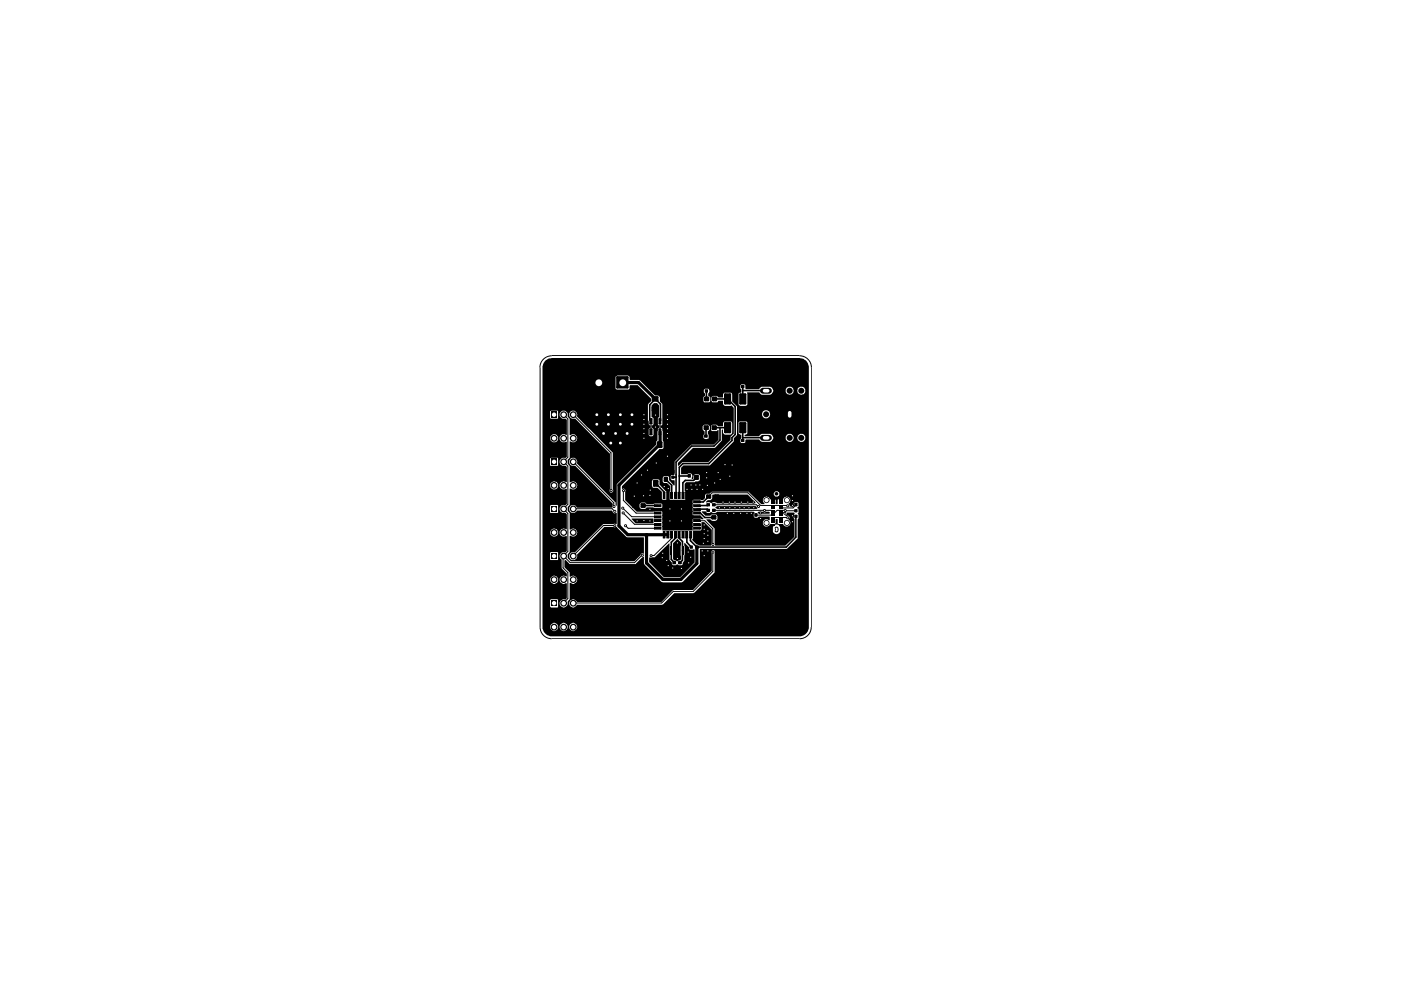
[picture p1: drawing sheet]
<svg xmlns="http://www.w3.org/2000/svg" width="297mm" height="210mm" viewBox="0 0 297 210" stroke-linecap="round" stroke-linejoin="round" font-family="sans-serif">
<g fill="#000">
<path d="M115.4 76.7a1.99 1.99 0 0 1 1.6-.8l52.8 .1a1.67 1.67 0 0 1 1.4 .9l.3 .8v55.5a2.13 2.13 0 0 1-1.7 1.7l-53.3-.1a1.97 1.97 0 0 1-1.5-1.9h1.6l.1 .4 .7 .5 .8-.3 .1-.6h.4v.2a.86 .86 0 0 0 .9 .7 .86 .86 0 0 0 .8-.9h.3v.2a.86 .86 0 0 0 1 .6 .86 .86 0 0 0 .7-.9 .86 .86 0 0 0-.9-.8l-.6 .4-.2 .5h-.3v-.2a.86 .86 0 0 0-1-.7 .86 .86 0 0 0-.7 .9h-.4l-.2-.6a.91 .91 0 0 0-1.5 .6h-1.6v-5.6h1.6v1.4l.2 .1 1.5-.1v-1.6l-.1-.1h-1.4l-.2 .3h-1.6v-4.5h1.6v.2a.91 .91 0 0 0 1.5 .6 .87 .87 0 0 0 .1-1.1 .87 .87 0 0 0-1.1-.4l-.5 .7h-1.6v-5.6h1.6l.1 1.5h1.6l-.1-1.6-3.2 .1v-4.4h1.6a.87 .87 0 0 0 1 1 .87 .87 0 0 0 .7-1.2 .87 .87 0 0 0-1.3-.4l-.4 .6h-1.6v-5.6h1.6l.1 1.6h1.6l-.1-1.7-3.2 .1v-4.4h1.6v.2a.86 .86 0 0 0 1.3 .6 .86 .86 0 0 0 .2-1.3 .86 .86 0 0 0-1.4 .2l-.1 .3h-1.6v-5.6h1.6l.1 1.6h1.6l-.1-1.7-3.2 .1v-4.4h1.6v.2a.87 .87 0 0 0 1.2 .8 .87 .87 0 0 0 .4-1.3 .87 .87 0 0 0-.9-.4 .87 .87 0 0 0-.7 .7h-1.6v-5.6h1.6v1.5l.2 .1h1.4l.1-1h.4a.85 .85 0 0 0 .6 1h.6l.3 .2-.1 3.2a.88 .88 0 0 0-1.5 .6 .88 .88 0 0 0 1.3 .9h.3v3.2l-.4 .3v-.1a.88 .88 0 0 0-1.1 .6 .88 .88 0 0 0 .6 1.1h.6l.3 .2-.1 3.2a.87 .87 0 0 0-1.2 .1 .87 .87 0 0 0-.1 1.1 .87 .87 0 0 0 1.2 .2l.2 .1v3.2l-.4 .2h-.7a.87 .87 0 0 0-.5 .9 .87 .87 0 0 0 .7 .8h.6l.3 .2v3.1l-.3 .1a.8 .8 0 0 0-1.2 .4v.6l.4 .5h1.1v3.2l-.4 .2a.83 .83 0 0 0-1 .5 .83 .83 0 0 0 .2 1l.1 1.9 1.1 1.1v.6l-.3-.1a.9 .9 0 0 0-1.2 .9 .9 .9 0 0 0 1.4 .7l.1 3.2-.3 .2a.88 .88 0 0 0-1.2 .4 .88 .88 0 0 0 .5 1.2 .88 .88 0 0 0 1.2-.6v-.2h.3l.2 .6 .6 .3 .5-.2 .3-.4h18.1l2.6-2.4 4.2-.1 4.3-4.3 .1-4.5-.3-.3h-.2l-.3 .3 .1 4.2-4 4h-4.1l-2.5 2.5h-18l-.3-.3-.5-.3-.6 .4-.2 .5h-.3v-.3l.4-.5v-3.4l.1-.1 .6 .2a.89 .89 0 0 0 .8-1.2l-.7-.6-.7 .3-.1-.1v-.8l-1.1-1.1 .1-1.6h.1l.8 .9h14.1l1.4-1.4 .3-.1 .1 1.6 3.7 3.7 4.2 .1 .2-.1 3.7-3.7 .1-3.3h18.3l2.3-2.2v-4.1l.2-.2v-.8l-.2-.1 .2-.2v-.9l-.3-.2 .3-.3v-.8l-.3-.1h-.5l-.2 .2v.5l-.2 .2h-.7v-.3l-.2-.2a.87 .87 0 0 0 .4-.9 .87 .87 0 0 0-.8-.7l-.4 .1-.4 .5h-1l-.2 1h-.3v-.9l-.2-.1-1.1-.1a.74 .74 0 0 0-.8-.5 .74 .74 0 0 0-.6 .6v.4l.3 .6h-.7l-2.3-2.2h4.9l.4 .6h.5l.3-.4v-.4l-.3-.3h-.5l-.4 .5h-4.9l-.3-.4h-7.9l-.4 .4h-.8l-.2 .3v.6l-.4 .4h-2.1l-.1 .1v3.1l.2 .1h1.4l.6 .6v.2h-.4l-.2-.2h-1.5l-.1 .2v2.4h-6.4l-.2-.8 .1-3.2-.1-.2h-1.6l-.1 .2h-3.6l-1.5-1.5h2.1v.6l.2 .2 1 .1 .3-.3 3.1 .1 .2-.1v-.7l-.2-.2-3.1 .2-.3-.3h-.8l-.4 .4h-2.1l-1-1v-1.8a.4 .4 0 0 0 0-.5 .4 .4 0 0 0-.5 0l-.1-.6 1.1-1.1h5.2l.1 1.3 .2 .1h.9l.9 .9 .1 1.7h.9l.1-1.6-1.6-1.6v-1l-.2-.2h-1.1l-.2 .4h-5.3l.6-.7h6.9l.1 .9 .2 .2h.6l.7 .7v1l-.2 .2 .1 1.7h3.2l.1-1.7-.1-.1v-1.6l.3-.4h1.8l.1-.1h.6l.4-.3v-1l-.4-.3h-.6l-.4 .4v.6l-.3 .1 .1-.9-.4-.3h-.5l-.1 .1h-1.4v-1.3l.5-.5h5.6l5.1-5.1v-.7l.7-.7v-2.5h.3v2.2l.6 .3v.7l-.3 .3v.5l.3 .2h.7l.2-.7h2.9l.5 .5h1.8l.3-.2 .4-.7h2.6l.1 .5a.87 .87 0 0 0 1.5 0l.1-.5h.7a.86 .86 0 0 0 1.1 .9 .86 .86 0 0 0 .5-1.4 .86 .86 0 0 0-.9-.3 .86 .86 0 0 0-.7 .8h-.7l-.1-.4-.5-.4-.9 .2-.2 .6h-2.6l-.3-.6-.4-.2h-1.8l-.6 .5h-3v-.3l.6-.3v-2.4l-.2-.1h-1.5l-.2 .3h-.3v-1.9h5.3l.1 .5 .3 .3a.85 .85 0 0 0 1.2-.4 .85 .85 0 0 0-.5-1.1 .85 .85 0 0 0-1.1 .5v.2h-5.3v-1.7l-1.1-1v-1.5h1.4v2.2l.3 .3h1.2l.4-.3v-2.6h2.5l.5 .5h1.8l.3-.2 .4-.7h2.6v.3a.89 .89 0 0 0 1.3 .5l.3-.3 .1-.5h.7v.1a.87 .87 0 0 0 .8 .8 .87 .87 0 0 0 .9-.6l-.1-.7a.86 .86 0 0 0-1.5 0l-.1 .4h-.7l-.2-.5-.4-.3h-.5l-.4 .3-.2 .5h-2.6l-.3-.5-.4-.3h-1.8l-.6 .5h-2.7l-.2-.1-.1-.8-.7-.1-.3 .2v.6l.3 .2v.7l-.5 .2-.1 .2h-1.4l-.2-.3h-1.5l-.2 .3v.7h-.9l-.5-.4h-.7l-.3 .2-.1 .9 .3 .3h1l.3-.3h.9v.6l.2 .4h1.7l.4 .4v5.6l-.7 .6v.7l-4.7 4.7h-5.5l-.9 .8-.1-.7 3.2-3.1h4.7l1.4-1.6 .1-2.3h.2l.1 .8 .3 .3h1.2l.3-.2v-2.3l-.2-.3h-1.5l-.2 .3v.7h-1.1l-.4-.4h-.7l-.3 .2v1.1l1.2 .1 .2-.3 .2 .1v2.1l-1.1 1h-4.7l-3.6 3.5v2.8l-.6 .1-.2 .3v.6l.3 .2 .5 .1v1h-.2l-.9-1.1v-.6l-.2-.2h-.9l-.3 .3h-6.9l6.1-6.1 .9-.1 .1-1.5-.2-.2-.1-2.5-.1-.2-.7 .1-.2 .6v1.9l-.3 .3v.7l-8.3 8.4v4.5h-.3v-.7l-8.2-8.2a.99 .99 0 0 0-.5-1.2 .88 .88 0 0 0-1.1 .6 .88 .88 0 0 0 .6 1.1h.7l7.9 8-.1 .9h-7.4l-.1-.2a.89 .89 0 0 0-1.3-.3 .89 .89 0 0 0 0 1.4 .89 .89 0 0 0 1.3-.3l7.5-.1 .4 .6h.6v2.2l-2.9 .1-6 6h-.4a.87 .87 0 0 0-.8 .9 .87 .87 0 0 0 .9 .8 .87 .87 0 0 0 .8-1l-.1-.2 5.8-5.9h2.7l2.2 2.2 3.5 .1v3.4h-.6l-.1 .2-1.3 1.4h-13.5l-.6-.7v-.7l.4-.5v-3.4l.1-.1a.85 .85 0 0 0 1.1 0 .85 .85 0 0 0 .3-1 .9 .9 0 0 0-1.4-.3l-.1-3.5a1.38 1.38 0 0 1-.4-1.3l.4-.4v-3.5a1 1 0 0 0 1 .1 1 1 0 0 0 .6-.9 .94 .94 0 0 0-1.5-.5l-.1-3.5a1.38 1.38 0 0 1-.4-1.3l.4-.4v-3.5a1 1 0 0 0 1 .1 1 1 0 0 0 .6-.9 .89 .89 0 0 0-.6-.7 .89 .89 0 0 0-.9 .2l-.1-3.5-.4-.5v-.5h.3v.4l.2 .4 .4 .2h.7l7.3 7.3-.1 8.1 .2 .2h.4l.2-.2-.1-8.3-4.8-4.8h12.4v1.1l.3 .3h.5l.3-.3v-1.2l-.3-.3h-.5l-.3 .4h-12.4l-.7-.6h24.6v.6l.4 .4v.5l-.3 .2v.6l.4 .3 .7-.2-.1-1.4 .4-.4v-.7l-.3-.4h-.8l-.4 .5h-24.6l-2.1-2.3a.83 .83 0 0 0-.4-1 .83 .83 0 0 0-1 .2l-.2 .4h-.3l-.1-.3-.5-.4a.86 .86 0 0 0-1.1 .7h-.4l-.1-.7-3.2 .1v-7.1h15.5v2.3l.3 .2h2.5l.2-.2 .1-.7h1.7l2.7 2.8v.6l-.6 .7v3.3l.1 .2v.7l.3 .2h.5l.3-.2v-1.3l-.5-.3v-2.4l.5-.5h.7l.4 .4v2.5l-.2 .2v1.4l.2 .2h.6l.1-.2v-4.4l-.5-.5v-.7h9.2v.6l.2 .3h1l.3-.3v-.8l-.4-.3v-.5l.2-.3v-.3l-.2-.4h-.7l-.3 .3 .3 1.2-.4 .5h-9.2l-.2-.5h-.8l-3.2-3.3h-2.1l-.1-.7-.4-.3h-2.2l-.4 .5h-15.5v-2.4zM116.9 87.2h1.3v1.4h-1.3zM116.9 97.2h1.3v1.4h-1.3zM130.9 80.1h2.2v2.1h-2.2zM137.5 93.9h.6v.9h-.6zM137.9 88.9h.3v1h-.3zM137.9 91.1h.3v1.1h-.3zM138.5 84.3h.9v.7h-.9zM138.5 86.4h.9v.7h-.9zM138.9 88.9h.2v1h-.2zM139.6 93.9h.7v.9h-.7zM139.8 88.9h.3v1h-.3z"/>
<path d="M139.8 91.1h.3v1.1h-.3zM146 99.5h.3v.4h-.3zM147.4 99.3h.6v.6h-.6zM149.5 92.3h.4v.4h-.4zM149.5 90.5h.6v.5h-.6zM149.6 84.4h.6v.5h-.6zM149.6 82.8h.4v.3h-.4zM150.7 92.3h.4v.4h-.4zM150.8 82.8h.4v.3h-.4zM151.2 90.5h.6v.5h-.6zM151.3 84.4h.5v.5h-.5zM153.8 89.8h1v1.9h-1z"/>
<path d="M153.8 83.7h1v1.9h-1zM156.1 93.3h.4v.3h-.4zM156.1 81.8h.4v.4h-.4zM157 89.8h1v1.9h-1zM157 83.7h1v1.9h-1zM157.3 93.3h.4v.3h-.4zM157.3 81.8h.4v.4h-.4zM116.9 117.3h1.3v1.3h-1.3zM116.9 107.3h1.3v1.3h-1.3zM134.3 107h.6v.5h-.6zM136.1 107h.6v.5h-.6zM136.6 102.1h.7v.9h-.7z"/>
<path d="M133.9 110l4.6-.1 .1 1-3.9 .1zM138.7 102.1h.7v.9h-.7zM138.8 111h1.4v.5h-1.4zM138.8 111.8h1.4v.4h-1.4zM138.8 106.2h1.4v.4h-1.4zM138.8 107.1h1.4v.3h-1.4zM138.8 107.8h1.4v.4h-1.4zM138.8 108.6h1.4v.4h-1.4zM138.8 109.4h1.4v.5h-1.4zM138.8 110.2h1.4v.4h-1.4zM140.7 104.4h.3v1.3h-.3zM140.7 112.7h.3v1.4h-.3z"/>
<path d="M141 99.7h.4v.6h-.4zM141 101.4h.4v.6h-.4zM141.4 104.4h.5v1.3h-.5zM141.4 112.7h.5v1.4h-.5zM142.1 115.8h.4v1.8h-.4zM142.2 104.4h.4v1.3h-.4zM142.2 112.7h.4v1.4h-.4zM142.5 101h.4v.4h-.4zM142.5 99.9h.4v.3h-.4zM142.8 119.2h.4v.3h-.4zM143 104.4h.5v1.3h-.5zM143 112.7h.5v1.4h-.5z"/>
<path d="M143.3 115.8h.4v1.8h-.4zM142.7 115.2l.9-.9 .8 .7v3.7l-.2 .1-.7 .2-.8-.4zM143.8 104.4h.4v1.3h-.4zM143.8 112.7h.4v1.4h-.4zM144 119.2h.4v.3h-.4zM144.6 115.8h.3v1.8h-.3zM144.7 112.7h.4v1.4h-.4zM144.7 104.4h.4v1.3h-.4zM137.7 118.2h1.2l3-3v3.5l.6 .6v.3l.2 .2h.6l.2-.1 1 .1 .2-.1v-.4l.4-.4v-3.7l.1-.1 .9 .9 .1 .5h1.1v2.8l-3.1 3.1h-3.4l-3.2-3.2zM145.4 112.7h.4v1.4h-.4zM145.4 104.4h.4v1.3h-.4zM146 100.7h.3v.4h-.3z"/>
<path d="M146.3 112.7h.4v1.4h-.4zM146.3 104.4h.4v1.3h-.4zM146.4 115.9h.4v.3h-.4zM147.1 111.8h1.4v.4h-1.4zM147.1 111h1.4v.5h-1.4zM147.1 110.2h1.4v.4h-1.4zM147.1 109.4h1.4v.5h-1.4zM147.1 108.6h1.4v.4h-1.4zM147.1 107.8h1.4v.4h-1.4zM147.1 107.1h1.4v.3h-1.4zM147.1 106.2h1.4v.4h-1.4zM147.4 101h.6v.6h-.6z"/>
<path d="M147.6 115.9h.4v.3h-.4zM146.9 112.5h1.6l.2-.2v-1.5l.6-.1 1.6 1.6-.1 3.3-2.5 .1-.6-.3-.9-.9v-.2l.1-.1zM148.8 108.4h.8l.3 .4h.6l.2-.2 1 .2 .3-.3h7.8l.2 .1-.2 .3v.6l.2 .3h.7l.1-.3h2.3l.1 .8h-.2a.79 .79 0 0 0-1.2 .3v.5a.82 .82 0 0 0 .7 .6 .82 .82 0 0 0 .8-.6l1.1-.1 .1-1 .4 .1v.9l1.1 .1a.8 .8 0 0 0 .8 .5 .8 .8 0 0 0 .7-.6 .79 .79 0 0 0-.3-.9h.1a.45 .45 0 0 0-.1-.8h-.7l.3-.4v-.2h1.6l.1 .2-.2 .4v.6l.1 .1v3.8l-1.9 1.9-14.9-.1-.2-3.6h12.5v.7a.83 .83 0 0 0 .7 .5 .83 .83 0 0 0 .8-.5v-.9a.77 .77 0 0 0-.8-.6 .77 .77 0 0 0-.7 .8h-12.5l-1.7-1.8 .9-.1 .4 .3h.7l.4-.4-.1-.7-.2-.2h-1l-.2 .2h-1l-.8-.7zM150 106.9h.4v.3h-.4zM150 105.1h.6v.4h-.6zM150 108.1h.4v.3h-.4zM151.1 109.5h.6v.4h-.6zM151.2 106.9h.4v.3h-.4zM151.2 108.1h.4v.3h-.4zM151.7 105.1h.6v.4h-.6zM152.8 109.5h.6v.4h-.6zM151.1 104.9h7.4l1.7 1.7-8.3 .1-.3-.2h-.4l-.5 .2-.3-.2-.7 .1v-.3l.4-.3h.6l.2-.2z"/>
<path d="M160.1 109h.4v.4h-.4zM160.1 110.2h.4v.4h-.4zM151.9 107.3h8.4l.3 .5-8.7 .1-.2-.2zM160.7 108.6l1.1-.1 .4 .2 .2-.2h.6l.2 .1v.2l-2.4 .1zM163.4 106h.8v.4h-.8zM163.4 105.5h.8v.4h-.8zM163.4 111h.8v.4h-.8zM163.4 110.6h.8v.3h-.8zM163.4 110.1h.8v.3h-.8zM163.4 109.6h.8v.3h-.8zM163.4 109.1h.8v.2h-.8zM163.4 108.6h.8v.3h-.8z"/>
<path d="M163.4 108.1h.8v.3h-.8zM163.4 107.6h.8v.3h-.8zM163.4 107.1h.8v.3h-.8zM163.4 106.6h.8v.3h-.8zM165.1 105.5h.8v.4h-.8zM165.1 106h.8v.4h-.8zM165.1 106.6h.8v.3h-.8zM165.1 107.1h.8v.3h-.8zM165.1 107.6h.8v.3h-.8zM165.1 108.1h.8v.3h-.8zM165.1 108.6h.8v.3h-.8zM165.1 109.1h.8v.2h-.8z"/>
<path d="M165.1 109.6h.8v.3h-.8zM165.1 110.1h.8v.3h-.8zM165.1 110.6h.8v.3h-.8zM165.1 111h.8v.4h-.8zM168.6 106.8h.4v.4h-.4zM168.6 105.6h.4v.4h-.4zM168.6 109.3h.4v.4h-.4zM168.6 108.2h.4v.3h-.4zM116.9 127.3h1.3v1.3h-1.3z"/>
<circle cx="117.5" cy="92.9" r=".72"/>
<circle cx="119.5" cy="97.9" r=".72"/>
<circle cx="119.5" cy="92.9" r=".72"/>
<circle cx="119.5" cy="87.9" r=".72"/>
<circle cx="121.5" cy="92.9" r=".72"/>
<circle cx="121.5" cy="97.9" r=".72"/>
<circle cx="121.5" cy="87.9" r=".72"/>
<circle cx="127" cy="81.2" r="1.31"/>
<circle cx="149.8" cy="84.6" r=".17"/>
<circle cx="157.5" cy="93.4" r=".17"/>
<circle cx="162.4" cy="87.8" r=".64"/>
<circle cx="167.4" cy="82.8" r=".64"/>
<circle cx="167.4" cy="92.8" r=".64"/>
<circle cx="169.9" cy="82.8" r=".64"/>
<circle cx="169.9" cy="92.8" r=".64"/>
<circle cx="117.5" cy="102.9" r=".72"/>
<circle cx="117.5" cy="112.9" r=".72"/>
<circle cx="119.5" cy="107.9" r=".72"/>
<circle cx="119.5" cy="102.9" r=".72"/>
<circle cx="119.5" cy="117.9" r=".72"/>
<circle cx="119.5" cy="112.9" r=".72"/>
<circle cx="121.5" cy="107.9" r=".72"/>
<circle cx="121.5" cy="102.9" r=".72"/>
<circle cx="121.5" cy="117.9" r=".72"/>
<circle cx="121.5" cy="112.9" r=".72"/>
<circle cx="143.3" cy="101.2" r=".17"/>
<circle cx="162.5" cy="106" r=".64"/>
<circle cx="162.5" cy="110.9" r=".64"/>
<circle cx="164.6" cy="104.7" r=".38"/>
<circle cx="166.8" cy="106" r=".64"/>
<circle cx="166.8" cy="110.9" r=".64"/>
<circle cx="117.5" cy="133" r=".72"/>
<circle cx="117.5" cy="122.9" r=".72"/>
<circle cx="119.5" cy="133" r=".72"/>
<circle cx="119.5" cy="127.9" r=".72"/>
<circle cx="119.5" cy="122.9" r=".72"/>
<circle cx="121.5" cy="133" r=".72"/>
<circle cx="121.5" cy="127.9" r=".72"/>
<circle cx="121.5" cy="122.9" r=".72"/>
</g>
<path d="M132 81.1h3.4l3.5 3.5M140 91.5v2.7l-8.8 8.7v8.6l1.9 1.9h8.5M137.1 113.4v6l3.4 3.5h3.9l3.3-3.4v-3.5" fill="none" stroke="#000" stroke-width=".68"/>
<g fill="none" stroke="#000" stroke-width=".34">
<path d="M137.8 88.8h.4v1h-.4zM137.8 91h.4v1.1h-.4zM138.9 88.8h.2v1h-.2zM139.8 91h.2v1.1h-.2zM140 88.8h-.2v1h.2v-4.1l-1.1-1.1-1.1 1.3v3.1l.2 .3M140 89.2v.1M142.5 99.8h.3v.4h-.3zM146 99.5h.3v.4h-.3zM149.4 92.3h.5v.3h-.5zM149.6 82.7h.3v.4h-.3zM149.7 90.7v1.8M149.8 82.9v1.7"/>
<path d="M150.7 92.3h.3v.3h-.3zM150.8 82.7h.3v.4h-.3zM151.5 90.7h2.8M151.6 84.6h2.7l1.6 1.6v5.9l-.7 .7v.6l-4.9 4.9h-5.5l-.8 .8v5.9M152.7 90.7v2.6l-1.3 1.3h-4.8l-3.3 3.4v6.9l-.1 .1M156 93.2h.5v.4h-.5zM156 81.8h.5v.3h-.5zM157.2 93.2h.4v.4h-.4zM157.2 81.8h.4v.3h-.4zM157.5 82v2.6M157.5 90.7v2.7M157.5 82.8h4.9"/>
<path d="M157.5 92.8h4.9M136.3 107.2h3.1M139 102.4l1.8 1.9v.7M140.8 113.4h.8M141.1 101.7l1.3 1.2v2.1M142.5 101h.3v.3h-.3zM142.7 101.2h.6M142.7 119.1h.5v.4h-.5zM143.2 113.4v.7l-.9 .9v3.6l.7 .7M143.9 119.1h.5v.4h-.5zM144 113.4v.7l.7 .7v4l-.5 .5M144 100.9h2.1"/>
<path d="M145.6 113.4v1.6l1 1M146 100.7h.3v.4h-.3zM146.4 115.8h.3v.4h-.3zM147.6 115.8h.4v.4h-.4zM147.7 101.3l-.6 .6h-1.8l-.5 .5v2.6M147.7 108.8h.8l.9 .9h1.9M147.7 107.9h2.2l.3 .3M149.9 108h.5v.4h-.5zM150.2 107l-.3 .2v-.4h.5v.4h-2.7M150.2 105.3l-1.1 1.1h-1.4M151.1 106.8h.5v.4h-.5zM151.1 108h.5v.4h-.5z"/>
<path d="M160.1 109h.3v.4h-.3zM160.1 110.2h.3v.4h-.3zM168.6 106.8h.3v.4h-.3zM168.6 105.6h.3v.4h-.3zM168.6 108.1h.3v.4h-.3zM168.6 109.3h.3v.3h-.3zM168.7 109.5v4.4l-2 2.1h-19l-1.3-1.4v-1.2"/>
</g>
<g fill="none" stroke="#000" stroke-width=".21">
<path d="M119.5 87.9l.9 .9v8.1l-.9 1 .9 .9v8.1l-.9 1 .9 1v8l-.9 1M121.5 87.9l8 8.1v8M121.5 97.9l8.6 8.7v.8M136.4 91.7l.3 .2-.1 .2-.3-.2zM136.4 92.7l.3 .2-.1 .2-.3-.2zM136.4 89.8l.3 .2-.1 .1-.3-.1zM136.4 90.7l.3 .2-.1 .2-.3-.2zM136.4 87.7l.3 .2-.1 .2-.3-.2zM136.4 88.8l.3 .1-.1 .2-.3-.2zM137.2 99.5l.3 .2-.1 .2-.3-.2zM137.9 90.4l.4 .2-.1 .1-.4-.1zM138.9 90.4l.3 .2-.1 .1-.3-.1z"/>
<path d="M138.9 87.8l.3 .2-.1 .2-.3-.2zM139 98l.4 .2-.1 .2-.4-.2zM139.8 90.4l.3 .2-.1 .1-.3-.1zM141.4 90.7l.3 .2-.1 .2-.3-.2zM141.4 87.7l.3 .2-.1 .2-.3-.2zM141.4 92.7l.3 .2-.1 .2-.3-.2zM141.4 91.7l.3 .2-.1 .2-.3-.2zM141.4 88.8l.3 .1-.1 .2-.3-.2zM141.4 89.8l.3 .2-.1 .1-.3-.1zM141.4 96.5l.3 .2-.1 .2-.3-.2zM153.6 98.3l.3 .2-.1 .2-.3-.2zM155.1 98.4l.3 .2-.1 .2-.3-.2z"/>
<path d="M119.5 117.9l-.1 2.5 1 1v5.5l-.9 .9M121.5 107.9h8.3l.5 .5M129.5 103.8l.3 .2-.1 .2-.3-.2zM130.1 107.2l.3 .2-.1 .2-.3-.2zM130.2 108.2l.4 .2-.2 .2-.3-.2zM130.2 111.3l.4 .2-.2 .2-.3-.2zM130.3 111.4h-2.4l-6.4 6.5M131.9 107.6l.3 .1-.1 .2-.3-.2zM132 107.7l1.9 1.9h5.5M132 108.6l.3 .2-.1 .1-.3-.1zM132.1 108.7l2.4 2.5h4.9M132.1 103.8l.3 .2-.1 .2-.3-.2z"/>
<path d="M132.2 104v2.1l2.7 2.7h4.5M132.5 111.3l.3 .2-.1 .2-.3-.2zM132.6 111.4l.6 .6h6.2M134.4 105l.3 .2-.1 .2-.3-.2zM135 102.2l.3 .2-.1 .2-.3-.2zM135 110.3l.3 .1-.1 .2-.3-.2zM135.9 100.5l.3 .2-.1 .2-.3-.2zM136.1 117.5l.3 .2-.1 .2-.3-.2zM136.1 117.7l-1.6 1.6h-13.6l-1.4-1.4M136.3 104.9l.4 .2-.2 .2-.3-.2zM136.4 110.2l.3 .2-.1 .2-.3-.2zM137.7 107.8l.3 .2-.1 .2-.3-.2z"/>
<path d="M137.7 110.3l.3 .1-.1 .2-.3-.2zM137.7 104.8l.3 .2-.1 .2-.3-.2zM137.8 103.7l.3 .2-.1 .2-.3-.2zM137.9 117.6l.4 .2-.1 .2-.4-.2zM138.8 107.8h1.3v.4h-1.3zM138.8 107h1.3v.4h-1.3zM138.8 111h1.3v.4h-1.3zM138.8 111.8h1.3v.4h-1.3zM138.8 106.2h1.3v.4h-1.3zM138.8 108.5h1.3v.5h-1.3zM138.8 109.4h1.3v.4h-1.3zM138.8 110.2h1.3v.4h-1.3z"/>
<path d="M140.3 118l.3 .2-.1 .2-.3-.2zM140.4 117.1l.3 .2-.1 .2-.3-.2zM140.6 112.7h.4v1.3h-.4zM140.6 104.4h.4v1.3h-.4zM140.7 103l.4 .2-.2 .2-.3-.2zM141.2 118.6l.4 .2-.1 .2-.4-.2zM141.4 112.7h.4v1.3h-.4zM141.4 104.4h.4v1.3h-.4zM141.6 103.4l.3 .2-.1 .2-.3-.2zM141.6 119.7l.3 .2-.1 .2-.3-.2zM141.9 107.7l.3 .2-.1 .2-.3-.2zM141.9 110.3l.3 .1-.1 .2-.3-.2z"/>
<path d="M142.2 112.7h.4v1.3h-.4zM142.2 104.4h.4v1.3h-.4zM142.4 113.4v.7l-3.7 3.7h-.8M143 112.7h.4v1.3h-.4zM143 104.4h.4v1.3h-.4zM143.5 114.9l.3 .2-.1 .2-.3-.2zM143.5 118.2l.3 .2-.1 .2-.3-.2zM143.8 112.7h.4v1.3h-.4zM143.8 104.4h.4v1.3h-.4zM144.4 107.7l.3 .2-.1 .2-.3-.2zM144.4 110.3l.3 .1-.1 .2-.3-.2zM144.6 112.7h.4v1.3h-.4z"/>
<path d="M144.6 104.4h.4v1.3h-.4zM145.4 112.7h.4v1.3h-.4zM145.4 104.4h.4v1.3h-.4zM145.6 103.6l.3 .2-.1 .1-.3-.1zM145.8 116.9l.3 .2-.1 .1-.3-.1zM145.9 119.1l.3 .2-.1 .2-.3-.2zM146.2 112.7h.4v1.3h-.4zM146.2 104.4h.4v1.3h-.4zM146.3 118l.3 .2-.1 .1-.3-.1zM146.4 102.6l.3 .2-.1 .2-.3-.2zM146.6 103.6l.3 .2-.1 .1-.3-.1zM147.1 107.8h1.3v.4h-1.3z"/>
<path d="M147.1 107h1.3v.4h-1.3zM147.1 111h1.3v.4h-1.3zM147.1 111.8h1.3v.4h-1.3zM147.1 106.2h1.3v.4h-1.3zM147.1 108.5h1.3v.5h-1.3zM147.1 109.4h1.3v.4h-1.3zM147.1 110.2h1.3v.4h-1.3zM147.4 102.6l.3 .2-.1 .2-.3-.2zM147.7 103.6l.3 .2-.1 .1-.3-.1zM147.7 110.4h1.7l1.7 1.7v3.3M148.3 102.6l.3 .2-.1 .2-.3-.2zM148.8 116.6l.3 .2-.1 .2-.3-.2z"/>
<path d="M148.9 103.6l.3 .2-.1 .1-.3-.1zM149 115l.4 .2-.2 .2-.3-.2zM149.2 111.1l.3 .2-.1 .2-.3-.2zM149.2 114l.3 .2-.1 .2-.3-.2zM149.2 113l.3 .2-.1 .1-.3-.1zM149.2 112l.3 .2-.1 .2-.3-.2zM149.2 117.6l.3 .2-.1 .2-.3-.2zM149.7 100l.3 .2-.1 .2-.3-.2zM149.7 101.1l.3 .2-.1 .2-.3-.2zM149.9 102.7l.3 .2-.1 .2-.3-.2zM150 113.3l.3 .2-.1 .2-.3-.2zM150 112.4l.3 .2-.1 .2-.3-.2z"/>
<path d="M150 114.6l.3 .2-.1 .2-.3-.2zM150 116.6l.3 .2-.1 .2-.3-.2zM150.2 105.3l.8-.8h7.6l2.7 2.7h5.7M151.1 115.3l.3 .1-.1 .2-.3-.2zM151.1 116.9l.3 .2-.1 .1-.3-.1zM151.1 117v4.2l-4.1 4.2h-4.3l-2.4 2.4h-18.8M151.4 108.2h12.3M151.4 107h9l.4 .4M151.4 102.2l.3 .2-.1 .2-.3-.2zM152.2 100l.3 .2-.1 .2-.3-.2zM152.4 107.5l.3 .2-.1 .1-.3-.1zM152.6 101.5l.3 .1-.1 .2-.3-.2z"/>
<path d="M153.2 106.3l.3 .2-.1 .2-.3-.2zM153.5 107.5l.3 .2-.1 .1-.3-.1zM154.1 108.7l.3 .1-.1 .2-.3-.2zM154.5 106.3l.4 .2-.2 .2-.3-.2zM154.6 100.8l.3 .2-.1 .2-.3-.2zM154.6 107.5l.3 .2-.1 .1-.3-.1zM155.5 108.7l.3 .1-.1 .2-.3-.2zM155.7 106.3l.3 .2-.1 .2-.3-.2zM155.7 107.5l.3 .2-.1 .1-.3-.1zM156.7 107.5l.4 .2-.2 .1-.3-.1zM156.9 108.7l.3 .1-.1 .2-.3-.2zM157.1 106.3l.3 .2-.1 .2-.3-.2z"/>
<path d="M157.7 107.5l.3 .2-.1 .1-.3-.1zM158.3 108.7l.3 .1-.1 .2-.3-.2zM158.4 106.3l.3 .2-.1 .2-.3-.2zM158.7 107.5l.3 .2-.1 .1-.3-.1zM159.2 108.7l.3 .1-.1 .2-.3-.2zM159.6 106.3l.3 .2-.1 .2-.3-.2zM159.7 107.5l.3 .2-.1 .1-.3-.1zM160.3 109.2h3.4M160.7 107.2l.3 .2-.1 .2-.3-.2zM161.1 108.6l.4 .2-.2 .1-.3-.1zM161.1 109.8l.4 .1-.2 .2-.3-.2zM162 108.1l.3 .1-.1 .2-.3-.2z"/>
<path d="M163.7 109.2h.1M163.7 109.7h3.3M165.4 108.7l1 .1M166.3 108.7l.3 .1-.1 .2-.3-.2zM166.4 108.1l.3 .1-.1 .2-.3-.2zM166.9 109.6l.3 .2-.1 .2-.3-.2zM166.9 107l.3 .2-.1 .2-.3-.2zM167.9 109.2l.3 .1-.1 .2-.3-.2zM167.9 110.4l.3 .2-.1 .2-.3-.2zM167.9 104.9l.3 .2-.1 .2-.3-.2zM167.9 105.9l.3 .2-.1 .2-.3-.2zM167.9 107l.3 .1-.1 .2-.3-.2z"/>
<path d="M168.7 107h.1M168.7 108.3l-3.9-.1-.5 .5h-.6M168.7 107l-.6 .7h-2.7M142.5 120.3l.3 .1-.1 .2-.3-.2zM144.4 120.3l.3 .2-.1 .2-.3-.2z"/>
</g>
<g fill="none" stroke="#000" stroke-width=".25">
<circle cx="126.5" cy="90" r=".38"/>
<circle cx="126.5" cy="87.9" r=".38"/>
<circle cx="128" cy="91.9" r=".38"/>
<circle cx="129" cy="90" r=".38"/>
<circle cx="129" cy="87.9" r=".38"/>
<circle cx="129.5" cy="93.9" r=".38"/>
<circle cx="130.5" cy="91.9" r=".38"/>
<circle cx="131.5" cy="87.9" r=".38"/>
<circle cx="131.5" cy="90" r=".38"/>
<circle cx="131.5" cy="93.9" r=".38"/>
<circle cx="133" cy="91.9" r=".38"/>
<circle cx="134" cy="87.9" r=".38"/>
<circle cx="134" cy="90" r=".38"/>
</g>
<g fill="none" stroke="#000" stroke-width=".51">
<path d="M130.9 80h2.1v2.1h-2.1zM137.4 93.8h.7v.9h-.7zM138.4 84.2h1v.7h-1zM138.4 86.4h1v.6h-1zM139.5 93.8h.7v.9h-.7zM141 99.7h.4v.5h-.4zM147.4 99.2h.5v.6h-.5zM149.4 90.4h.6v.5h-.6zM149.5 84.3h.6v.5h-.6zM151.1 90.4h.6v.5h-.6zM151.2 84.3h.6v.5h-.6zM153.8 89.7h1v1.9h-1z"/>
<path d="M153.8 83.7h1v1.8h-1zM157 89.7h1v1.9h-1zM157 83.7h1v1.8h-1zM134.3 106.9h.6v.5h-.6zM136.1 106.9h.6v.5h-.6zM136.6 102h.6v1h-.6zM138.7 102h.7v1h-.7zM141 101.3h.4v.6h-.4zM147.4 100.9h.5v.6h-.5zM149.9 105.1h.6v.4h-.6zM151 109.5h.6v.4h-.6zM151.6 105.1h.6v.4h-.6z"/>
<path d="M152.7 109.5h.6v.4h-.6z"/>
</g>
<path d="M161.8 82.8h1.2M161.8 92.8h1.2M167.4 87.2v1.3" fill="none" stroke="#000" stroke-width="1.3"/>
<g fill="#fff">
<circle cx="117.5" cy="117.9" r=".47"/>
<circle cx="119.5" cy="117.9" r=".47"/>
<circle cx="117.5" cy="122.9" r=".47"/>
<circle cx="119.5" cy="122.9" r=".47"/>
<circle cx="121.5" cy="122.9" r=".47"/>
<circle cx="166.8" cy="106" r=".47"/>
<circle cx="166.8" cy="110.9" r=".47"/>
<circle cx="162.5" cy="106" r=".47"/>
<circle cx="162.5" cy="110.9" r=".47"/>
</g>
<path d="M162.1 82.8h.7M162.1 92.8h.7M167.4 87.5v.7" fill="none" stroke="#fff" stroke-width=".76"/>
<g fill="#fff">
<path d="M129.3 93.7h.4v.5h-.4z"/>
<path d="M126.3 89.7h.4v.5h-.4z"/>
<path d="M131.3 93.7h.4v.5h-.4z"/>
<path d="M127.8 91.7h.4v.4h-.4z"/>
<path d="M126.3 87.7h.4v.4h-.4z"/>
<path d="M141.5 90.8l.1 .1v.1l-.2-.1z"/>
<path d="M141.5 87.8l.1 .1v.1l-.2-.1z"/>
<path d="M141.5 92.8l.1 .1v.1l-.2-.1z"/>
<path d="M141.5 91.8l.1 .1v.1l-.2-.1z"/>
<path d="M141.5 88.8l.1 .1v.2l-.2-.2z"/>
<path d="M141.5 89.8l.1 .2v.1l-.2-.1z"/>
<path d="M131.3 87.7h.4v.4h-.4z"/>
<path d="M133.8 89.7h.4v.5h-.4z"/>
<path d="M128.8 89.7h.4v.5h-.4z"/>
<path d="M131.3 89.7h.4v.5h-.4z"/>
<path d="M132.8 91.7h.4v.4h-.4z"/>
<path d="M133.8 87.7h.4v.4h-.4z"/>
<path d="M130.3 91.7h.4v.4h-.4z"/>
<path d="M128.8 87.7h.4v.4h-.4z"/>
<path d="M136.5 91.8l.2 .1-.1 .1-.2-.1z"/>
<path d="M136.5 92.8l.2 .1-.1 .1-.2-.1z"/>
<path d="M136.5 89.8l.2 .2-.1 .1-.2-.1z"/>
<path d="M136.5 90.8l.2 .1-.1 .1-.2-.1z"/>
<path d="M136.5 87.8l.2 .1-.1 .1-.2-.1z"/>
<path d="M136.5 88.8l.2 .1-.1 .2-.2-.2z"/>
<path d="M138.9 90.4l.2 .2-.1 .1-.1-.1z"/>
<path d="M138 90.4l.2 .2-.1 .1-.2-.1z"/>
<path d="M139.9 90.4l.1 .2v.1l-.2-.1z"/>
<path d="M138.9 87.9l.2 .1-.1 .1-.1-.1z"/>
<path d="M132 107.6l.2 .1-.1 .2-.2-.2z"/>
<path d="M130.3 108.3l.2 .1-.1 .1-.2-.1z"/>
<path d="M132.6 111.4l.2 .1-.1 .1-.2-.1z"/>
<path d="M129.5 103.9l.2 .1-.1 .1-.1-.1z"/>
<path d="M132.1 103.9l.2 .1v.1l-.2-.1z"/>
<path d="M130.1 107.3l.2 .1-.1 .1-.2-.1z"/>
<path d="M132.1 108.6l.1 .2v.1l-.2-.1z"/>
<path d="M130.3 111.4l.2 .1-.1 .1-.2-.1z"/>
<path d="M135 102.3l.2 .1-.1 .1-.1-.1z"/>
<path d="M141.5 96.6l.1 .1v.1l-.2-.1z"/>
<path d="M140.8 103.1l.2 .1-.1 .1-.2-.1z"/>
<path d="M136 100.6l.1 .1v.1l-.2-.1z"/>
<path d="M139.1 98.1l.2 .1-.1 .1-.2-.1z"/>
<path d="M137.2 99.6l.2 .1-.1 .1-.1-.1z"/>
<path d="M137.8 103.8l.2 .1-.1 .1-.1-.1z"/>
<path d="M141.6 103.5l.2 .1v.1l-.2-.1z"/>
<path d="M149.8 100.1l.1 .1v.1l-.2-.1z"/>
<path d="M148.3 102.7l.2 .1-.1 .1-.1-.1z"/>
<path d="M149.9 102.8l.2 .1-.1 .1-.1-.1z"/>
<path d="M149.8 101.2l.1 .1v.1l-.2-.1z"/>
<path d="M148.9 103.6l.2 .2-.1 .1-.2-.1z"/>
<path d="M137.7 107.9l.2 .1v.1l-.2-.1z"/>
<path d="M136.4 105l.2 .1-.1 .1-.2-.1z"/>
<path d="M135 110.3l.2 .1-.1 .2-.1-.2z"/>
<path d="M137.7 110.3l.2 .1v.2l-.2-.2z"/>
<path d="M136.5 110.3l.2 .1-.1 .1-.2-.1z"/>
<path d="M134.4 105.1l.2 .1v.1l-.2-.1z"/>
<path d="M137.7 104.9l.2 .1v.1l-.2-.1z"/>
<path d="M146.6 103.6l.2 .2-.1 .1-.1-.1z"/>
<path d="M147.5 102.7l.2 .1-.1 .1-.2-.1z"/>
<path d="M146.5 102.7l.1 .1v.1l-.2-.1z"/>
<path d="M147.7 103.6l.2 .2-.1 .1-.1-.1z"/>
<path d="M145.6 103.6l.2 .2-.1 .1-.2-.1z"/>
<path d="M144.4 107.8l.2 .1-.1 .1-.1-.1z"/>
<path d="M142 107.8l.2 .1-.1 .1-.2-.1z"/>
<path d="M142 110.3l.2 .1-.1 .2-.2-.2z"/>
<path d="M144.4 110.3l.2 .1-.1 .2-.1-.2z"/>
<path d="M149.2 111.2l.2 .1v.1l-.2-.1z"/>
<path d="M145.9 116.9l.1 .2v.1l-.2-.1z"/>
<path d="M146.4 118l.2 .2-.1 .1-.2-.1z"/>
<path d="M143.6 115l.2 .1-.1 .1-.2-.1z"/>
<path d="M143.6 118.3l.2 .1-.1 .1-.2-.1z"/>
<path d="M145.9 119.2l.2 .1v.2l-.2-.2z"/>
<path d="M144.4 120.4l.2 .1-.1 .1-.1-.1z"/>
<path d="M142.6 120.3l.1 .1v.2l-.2-.2z"/>
<path d="M141.6 119.8l.2 .1v.1l-.2-.1z"/>
<path d="M141.3 118.7l.2 .1-.1 .1-.2-.1z"/>
<path d="M149.2 114.1l.2 .1v.1l-.2-.1z"/>
<path d="M150 113.4l.2 .1-.1 .1-.2-.1z"/>
<path d="M150 112.5l.2 .1-.1 .1-.2-.1z"/>
<path d="M150 114.7l.2 .1-.1 .1-.2-.1z"/>
<path d="M149.2 113l.2 .2v.1l-.2-.1z"/>
<path d="M149.2 112.1l.2 .1v.1l-.2-.1z"/>
<path d="M149.2 117.7l.2 .1v.1l-.2-.1z"/>
<path d="M150 116.7l.2 .1-.1 .1-.2-.1z"/>
<path d="M148.8 116.7l.2 .1-.1 .1-.1-.1z"/>
<path d="M149.1 115.1l.2 .1-.1 .1-.2-.1z"/>
<path d="M151.1 115.3l.2 .1-.1 .2-.2-.2z"/>
<path d="M151.1 116.9l.2 .2-.1 .1-.2-.1z"/>
<path d="M136.1 117.6l.2 .1-.1 .1-.1-.1z"/>
<path d="M140.4 117.2l.2 .1v.1l-.2-.1z"/>
<path d="M140.4 118.1l.1 .1v.1l-.2-.1z"/>
<path d="M138 117.7l.2 .1-.1 .1-.2-.1z"/>
<path d="M155.2 98.5l.2 .1-.1 .1-.2-.1z"/>
<path d="M152.6 101.5l.2 .1v.2l-.2-.2z"/>
<path d="M151.4 102.3l.2 .1v.1l-.2-.1z"/>
<path d="M153.7 98.4l.1 .1v.1l-.2-.1z"/>
<path d="M154.7 100.9l.2 .1-.1 .1-.2-.1z"/>
<path d="M152.2 100.1l.2 .1-.1 .1-.2-.1z"/>
<path d="M168 109.2l.1 .1v.2l-.2-.2z"/>
<path d="M166.9 109.7l.2 .1v.1l-.2-.1z"/>
<path d="M166.4 108.7l.1 .1v.2l-.2-.2z"/>
<path d="M168 110.5l.1 .1v.1l-.2-.1z"/>
<path d="M166.4 108.1l.2 .1v.2l-.2-.2z"/>
<path d="M168 105l.1 .1v.1l-.2-.1z"/>
<path d="M168 106l.1 .1v.1l-.2-.1z"/>
<path d="M168 107l.1 .1v.2l-.2-.2z"/>
<path d="M166.9 107.1l.2 .1v.1l-.2-.1z"/>
<path d="M157.1 106.4l.2 .1-.1 .1-.1-.1z"/>
<path d="M156.8 107.5l.2 .2-.1 .1-.2-.1z"/>
<path d="M155.5 108.7l.2 .1-.1 .2-.2-.2z"/>
<path d="M157 108.7l.1 .1v.2l-.2-.2z"/>
<path d="M155.8 106.4l.2 .1-.1 .1-.2-.1z"/>
<path d="M155.8 107.5l.2 .2-.1 .1-.2-.1z"/>
<path d="M159.7 107.5l.2 .2v.1l-.2-.1z"/>
<path d="M158.5 106.4l.2 .1-.1 .1-.2-.1z"/>
<path d="M158.7 107.5l.2 .2v.1l-.2-.1z"/>
<path d="M159.7 106.4l.2 .1-.1 .1-.2-.1z"/>
<path d="M157.7 107.5l.2 .2-.1 .1-.2-.1z"/>
<path d="M153.6 107.5l.2 .2-.1 .1-.2-.1z"/>
<path d="M154.2 108.7l.1 .1v.2l-.2-.2z"/>
<path d="M153.2 106.4l.2 .1v.1l-.2-.1z"/>
<path d="M154.6 106.4l.2 .1-.1 .1-.2-.1z"/>
<path d="M154.7 107.5l.2 .2-.1 .1-.2-.1z"/>
<path d="M152.5 107.5l.2 .2-.1 .1-.2-.1z"/>
<path d="M159.2 108.7l.2 .1v.2l-.2-.2z"/>
<path d="M158.3 108.7l.2 .1-.1 .2-.2-.2z"/>
<path d="M161.2 108.6l.2 .2-.1 .1-.2-.1z"/>
<path d="M161.2 109.8l.2 .1-.1 .2-.2-.2z"/>
<path d="M162 108.1l.2 .1v.2l-.2-.2z"/>
<path d="M160.8 107.3l.2 .1-.1 .1-.2-.1z"/>
<circle cx="117.5" cy="127.9" r=".47"/>
<circle cx="119.5" cy="127.9" r=".47"/>
<circle cx="121.5" cy="127.9" r=".47"/>
<circle cx="117.5" cy="133" r=".47"/>
<circle cx="119.5" cy="133" r=".47"/>
<circle cx="121.5" cy="133" r=".47"/>
<circle cx="121.5" cy="117.9" r=".47"/>
<circle cx="117.5" cy="107.9" r=".47"/>
<circle cx="117.5" cy="112.9" r=".47"/>
<circle cx="119.5" cy="112.9" r=".47"/>
<circle cx="121.5" cy="112.9" r=".47"/>
<circle cx="117.5" cy="87.9" r=".47"/>
<circle cx="119.5" cy="87.9" r=".47"/>
<circle cx="121.5" cy="87.9" r=".47"/>
<circle cx="117.5" cy="92.9" r=".47"/>
<circle cx="119.5" cy="92.9" r=".47"/>
<circle cx="127" cy="81.2" r=".72"/>
<circle cx="132" cy="81.2" r=".72"/>
<circle cx="121.5" cy="92.9" r=".47"/>
<circle cx="117.5" cy="97.9" r=".47"/>
<circle cx="119.5" cy="97.9" r=".47"/>
<circle cx="121.5" cy="97.9" r=".47"/>
<circle cx="119.5" cy="107.9" r=".47"/>
<circle cx="121.5" cy="107.9" r=".47"/>
<circle cx="117.5" cy="102.9" r=".47"/>
<circle cx="119.5" cy="102.9" r=".47"/>
<circle cx="121.5" cy="102.9" r=".47"/>
</g>
<path d="M117 75.4a2.43 2.43 0 0 0-2.5 2.5v55.1a2.46 2.46 0 0 0 2.5 2.4h52.5a2.46 2.46 0 0 0 2.5-2.4v-55.1M117 75.4h52.5M169.5 75.4a2.5 2.5 0 0 1 2.5 2.5M164.3 112.1l.1-.3h.4l.2 .7-.4 .3-.3-.3M164.4 112.1v.4" fill="none" stroke="#000" stroke-width=".21"/>
</svg>
